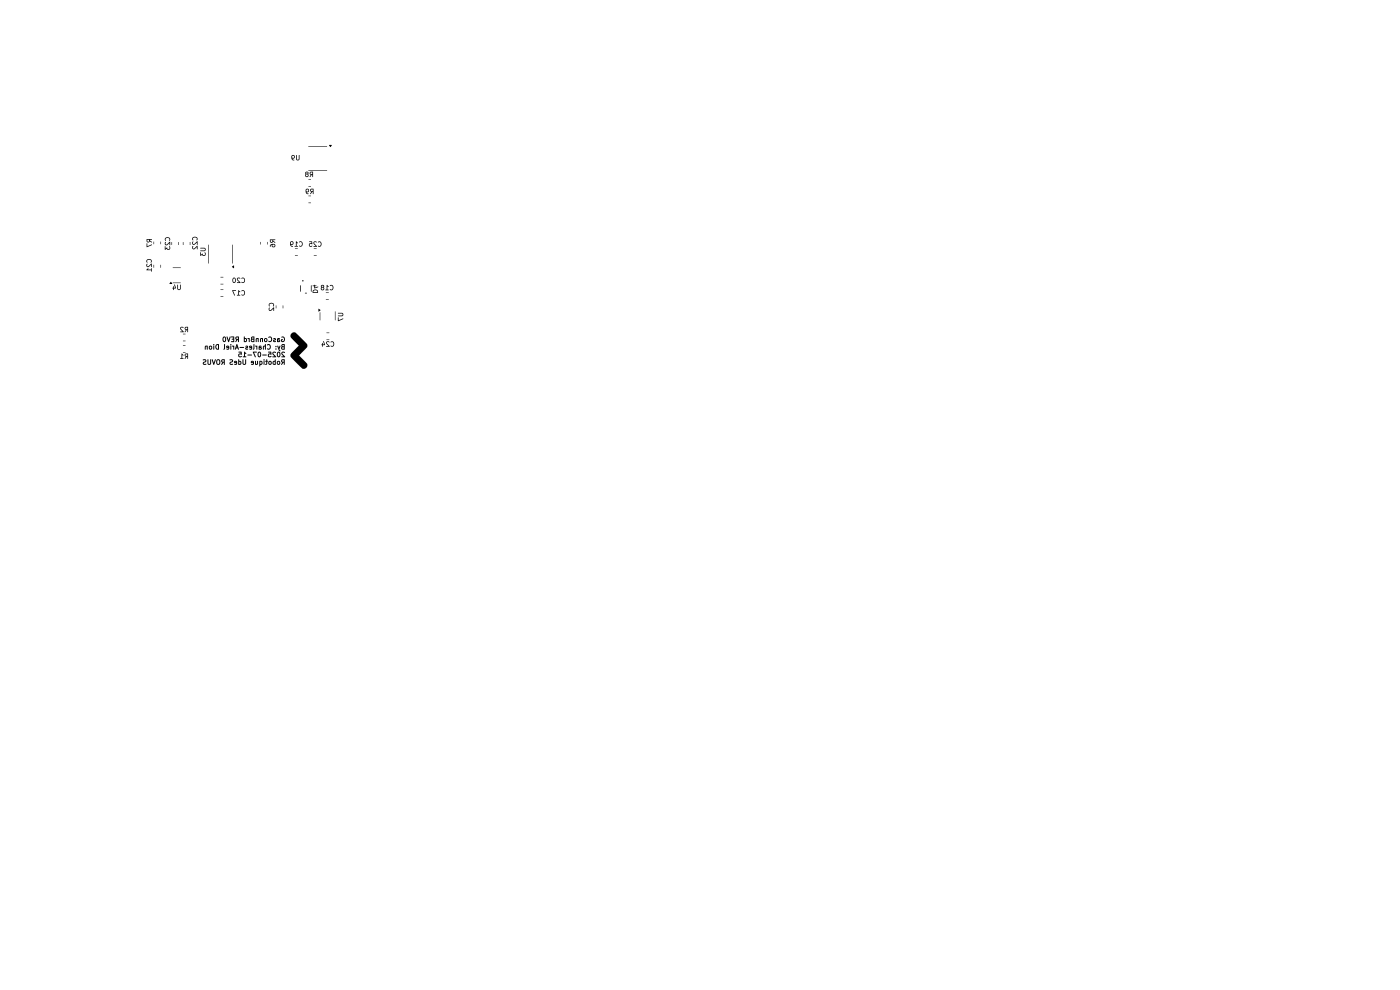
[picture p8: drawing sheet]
<svg xmlns="http://www.w3.org/2000/svg" width="297mm" height="210mm" viewBox="0 0 297 210" stroke-linecap="round" stroke-linejoin="round" font-family="sans-serif">
<g fill="#000">
<path d="M61.9 32.9h.4l.2 .2-.1 .5h-.4l.4 .4h-.3l-.2-.2-.1-.6h.2l.1 .3 .3-.1-.1-.4-.5 .2zM62.8 32.9h.2v.8l.1 .2 .3-.2v-.8h.1v.9l-.2 .2h-.3l-.2-.2zM64.9 36.5l.3-.1 .3 .3-.1 .2 .1 .4-.3 .3-.3-.1-.2-.2v-.2h.2l.1 .3 .3-.1-.1-.3-.5 .1 .1-.2-.1-.2 .3 .1 .3-.1-.1-.1-.5 .1zM65.4 39.5l.6 .1h-.5zM65.4 38l.6 .1zM65.8 36.5l.6-.1v1.2l-.1-.5-.6 .4 .2-.4-.2-.4 .3 .2h.3v-.3l-.6 .1zM65.4 36.1l4 .1zM65.4 31l4 .1zM69.8 30.8h.6l-.3 .4zM31.1 51.6l.2 .1v.5l.9-.3h.1l-1.1 .5zM31.1 57.2l.3-.3v.3h.6l.1-.3 .1 .7h-.1l-.1-.3h-.9zM31.2 55.1l.4-.2 .4 .1 .2 .5-.1 .2-.1-.1a.36 .36 0 0 0-.4-.5 .36 .36 0 0 0-.3 .5l-.1 .1-.2-.2z"/>
<path d="M31.2 56h.1l-.1 .4 .2 .1 .8-.6v.7h-.2v-.4l-.4 .4h-.4l-.2-.2zM31.1 50.7h1.1v.2h-.4v.1l.4 .4-.4-.2-.3 .2h-.3l-.1-.2h.5v-.3h-.3v.3h-.2zM32.6 56.2l.1 .6zM32.6 51.2l.1 .6zM34.1 56.2v.6zM34.1 51.2v.6zM35 52.2l.1 .1v.4l.3-.2 .2 .3h.2l.2-.6 .1 .2v.5l-.5 .1-.3-.2-.3 .2zM35.1 50.4l.4-.1 .4 .1 .2 .4-.1 .3-.1-.1a.36 .36 0 0 0-.4-.5 .36 .36 0 0 0-.3 .5l-.1 .1-.1-.3zM35 51.4h.2l-.1 .4 .2 .1 .8-.6v.7h-.1v-.5l-.5 .5h-.4l-.1-.2zM36.2 59.8l.3 .4h-.5zM36.4 51.3l.1 .7zM37.9 51.3v.7z"/>
<path d="M36.7 59.9l1.7 .1-1.7 .1zM36.7 56.7l1.7 .1-1.7 .1zM38.8 51.3l.1 .7zM40.3 51.3v.7zM40.9 50.3l.4-.1 .4 .1 .2 .4-.1 .3-.1-.1a.36 .36 0 0 0-.4-.5 .36 .36 0 0 0-.3 .5l-.1 .1-.1-.3zM40.9 52.2h.1l-.1 .4 .2 .1 .8-.6v.8l-.1-.1v-.4l-.5 .4h-.4l-.1-.2zM40.9 51.2l.1 .1-.1 .4 .2 .1 .8-.6v.7h-.1v-.5l-.5 .5h-.4l-.1-.2zM42.5 53.5l.1 .1v.4l.4-.2 .1 .3h.2l.2-.6 .1 .2v.5l-.5 .1-.2-.3-.4 .3zM42.5 52.6h.9l.2 .2v.3l-.2 .2h-.9v-.2h.8l.2-.3-.2-.1h-.8zM44.2 51.9l.1 .1v3.9zM46.8 58.8h.6zM49.3 51.9l.1 .1v3.9z"/>
<path d="M49.2 56.6l.4-.3v.6zM49.4 59l.4-.1 .2 .4v.5l-.3 .2-.3-.1-.1-.5h.2l.1 .5a.48 .48 0 0 0 0-.9l-.1 .4h-.2zM50.4 59l.4-.1 .2 .1-.1 .1-.4-.1-.1 .2 .6 .8h-.7l.5-.1-.5-.5zM51.2 59l.6-.1 .2 .5-.2 .6h-.5l-.1-.2h.1a.36 .36 0 0 0 .5-.3 .36 .36 0 0 0-.5-.4zM55.2 51.3l.1 .6zM56.7 51.3l.1 .6zM57.3 51.9l.9-.2 .2 .2v.3l-.2 .3h-.3l-.3-.5h.2l.1 .3h.3l.1-.3-.2-.1-.5 .1 .1-.1-.4 .5zM57.3 50.8h1.1v.1h-.5v.2l.5 .4-.5-.2-.2 .2h-.3l-.1-.3 .4 .1 .1-.4h-.4v.3h-.1zM61.6 51.3l.4-.1 .2 .1v.5l-.5 .1 .4 .4h-.3l-.3-.5v-.3l.5 .3 .1-.4-.6 .1zM62.8 51.2l.4 .3h-.3v.7h.3v.1h-.7l.3-.1zM62.6 54.2l.6 .1zM62.6 52.7l.6 .1z"/>
<path d="M63.5 51.3l.5-.1 .2 .5-.2 .6h-.5l-.1-.2h.2a.36 .36 0 0 0 .5-.3 .36 .36 0 0 0-.5-.4zM65 40.1l.3-.1 .3 .3-.2 .4-.4 .1 .4 .4h-.2l-.3-.3-.1-.6h.2l.1 .3 .3-.1-.1-.3-.5 .1zM65.4 43l.6 .1h-.5zM65.4 41.5l.6 .1zM65.6 51.2l.6 .1v.5l-.4-.1-.1 .2 .1 .3 .4-.1-.1 .2h-.3l-.3-.2 .2-.5h.4v-.2h-.5zM65.9 40.1h.6v1.1l-.1-.5-.6 .4 .2-.4-.2-.4 .3 .2h.3v-.3l-.6 .1zM66.6 51.3l.4-.1 .2 .1v.1h-.4l-.2 .1 .6 .8h-.7l.5-.1-.5-.5zM66.6 54.2l.6 .1zM66.6 52.7l.6 .1zM67.5 51.3h.5l.2 .4-.2 .6h-.5l-.1-.1 .2-.1a.36 .36 0 0 0 .5-.3 .36 .36 0 0 0-.5-.4zM37 60.4h.1l.2 .7-.4 .1-.1 .3-.2-.4 .1-.4h.2v.3h.3zM37.6 60.4h.2v.8l.1 .2 .3-.2v-.8h.1v.9l-.2 .2h-.3l-.2-.2z"/>
<path d="M38.5 75l.4 .3h-.2v.7h.2v.1h-.7l.3-.1zM38.3 69.4l.4-.1 .2 .2v.1l-.4-.1-.1 .2 .6 .8-.8-.1 .5-.1-.4-.4zM38.8 74.7l.6 .1h-.5zM38.8 73.2l.6 .1h-.5zM38.8 72.3l.6 .1h-.5zM38.8 70.8l.6 .1h-.5zM39.3 75.1l.6-.1v1.1l-.2-.4-.5 .4 .2-.4-.2-.4 .3 .2h.2v-.4l-.5 .2zM39.3 69.4h.6v1.1l-.2-.5-.5 .4 .2-.4-.2-.4 .3 .2h.2v-.3l-.5 .1zM43 76.3l.5-.1 .2 .1v.4l-.5 .4 .5 .1v.1l-.4 .1-.2-.1v-.4l.5-.4h-.5zM43.5 73.4h.6l-.1 .8-.1-.1-.1-.6-.2 .1v.5h-.1zM44.1 76.2l.1 .1 .1 .9 .3-.1v-.9l.2 .1v.8l-.3 .3h-.2l-.3-.2zM44.4 73.4l.3-.1 .3 .1v.5l-.1 .2-.3 .1-.2-.1-.1-.5h.2l.1 .4 .2-.1-.1-.4-.4 .1z"/>
<path d="M45.3 73.3l.2 .1-.1 .8-.2-.1zM44.9 76.2l.2 .1 .3 .7 .2-.7h.2l-.4 1.1zM45.8 73.2l.3-.2h.3v1.2l-.6-.2-.1-.5h.2l.1 .4 .2 .1v-.8h-.2l-.1 .3h-.2zM46 76.3l.4-.1 .3 .2v.8l-.3 .2-.5-.2v-.5h.2l.1 .5 .3-.2-.1-.6-.5 .3zM46.8 62.9l.6 .1zM46.8 61.4l.6 .1zM46.8 60.2l.6 .1zM47 76.3l.7-.1-.1 1.2-.1-.1v-.4l-.4 .5-.2-.1 .3-.4-.3-.4 .6 .2v-.3l-.6 .1zM47.3 71.5l.4-.1 .2 .2v.7l-.2 .3-.4-.2-.1-.5h.2l.2 .5a.5 .5 0 0 0 0-.8l-.2 .3h-.2zM47.6 73l.1 .1v.8l-.2 .3zM48 73.4h.6v.7h-.6l.1-.2h.3l-.4-.2v-.1h.4h-.4zM48.1 71.4h.2l.2 .7 .2-.7h.2l-.4 1.2z"/>
<path d="M48.9 73.3l.2 .1-.1 .8-.1-.1zM48.7 76.3l.5-.1 .2 .1v.4l-.5 .4 .5 .1v.1l-.5 .1-.2-.1v-.4l.5-.4h-.4zM49.2 73.3l.5 .1-.1 .8-.1-.1v-.5l-.3-.1zM49.1 71.4h.6l-.1 1.2-.6-.1 .1-.1h.4v-.3l-.3-.1 .3-.2v-.2h-.4zM49.3 61.6h.8l-.1 .1h-.5l.3 1zM49.7 76.6h.5v.7h-.5v-.1l.4-.1-.5-.2v-.1h.5h-.5zM50.2 73l.2 .1 .2 1.1-.2-.3h-.3l-.1 .3-.2-.1 .1-.4h.4v-.3l-.1 .3h-.3zM50 71.5l.7-.1-.1 1.2-.1-.1v-.4l-.4 .5-.2-.1 .3-.4-.3-.4 .6 .2v-.3l-.6 .1zM50.6 61.6l.4 .3h-.3v.6l.2 .1v.1l-.6-.1 .2-.1zM50.5 76.2h.2v.3l.4 .1 .1 .2v.4l-.2 .2-.5-.1v-.5h.2v.4l.3-.1v-.3h-.5zM50.6 74.6l.7 .1v.5l-.6 .1 .2 .3 .4-.1-.2 .3h-.3l-.3-.2 .1-.5 .5-.1v-.2h-.4zM51.5 76.2l.1 .1 .2 .9 .2-.1v-.9l.2 .1v.8l-.2 .3h-.3l-.3-.2z"/>
<path d="M51.2 61.7l.6-.1 .2 .4-.2 .6-.5 .1-.1-.2h.1a.36 .36 0 0 0 .5-.4 .36 .36 0 0 0-.5-.3zM50.8 73.6h.9l.1 .1-.9 .1zM51.7 71.4h.2v.3l.4 .1 .1 .2v.3l-.3 .3-.4-.1v-.6h.2v.5l.3-.1-.1-.4h-.4zM51.8 74.6l.5 .4-.1 .1-.2-.1v.6h.2v.2l-.7-.1 .3-.1zM52.1 73.4h.5v.4l-.4 .1h.4v.2h-.5v-.4l.3-.1h-.3zM52.5 71.7l.5 .1-.1 .8-.1-.1v-.5zM52.9 73.4h.5v.7h-.5v-.2h.4l-.5-.2v-.1h.5h-.5zM52.5 75.3l.9-.1 .1 .1-.9 .1zM53.3 76.6h.5v.7h-.5v-.1l.4-.1-.5-.2v-.1h.5h-.5zM53.3 71.5l.7-.1-.1 1.2-.6-.2-.1-.2 .6 .2v-.3l-.6 .1v-.5l.6 .1v-.2l-.6 .1zM53.8 73l.2 .1v.8l-.3 .3zM54.1 76.6h.2l.1 .6 .1-.1v-.5h.2l-.1 .7-.5 .1z"/>
<path d="M54.1 73.3l.5 .1v.8l-.2-.1v-.5l-.3-.1zM53.7 74.6h.8l-.1 .2h-.5l.3 1-.1-.1zM54.3 71.8l.6-.1-.1 .9-.1-.1-.1-.6-.1 .1-.1 .5h-.1zM54.8 74.7h.4l.2 .4v.4l-.3 .3-.4-.1-.1-.6h.2l.2 .5a.5 .5 0 0 0 0-.8l-.2 .3h-.2zM54.9 73.4h.6l-.1 .2h-.3l.4 .1v.4h-.6v-.1l.4-.1-.2-.1v.2h-.2zM55.1 76.6l.3-.1 .3 .3-.1 .5-.4 .1-.1 .3h-.1v-.9h.2v.4l.3-.1v-.2l-.5-.1zM55.2 71.8l.6-.1-.1 .9-.1-.1-.1-.6-.1 .1-.1 .5h-.1zM56 76.6h.1l-.1 .8-.1-.1zM55.8 73.4l.4-.1v-.3h.2v1.2l-.2-.1-.1-.6-.1 .1v.5h-.2zM56.1 71.8l.3-.1 .3 .1v.5l-.1 .2-.3 .1-.2-.2-.1-.4h.2l.1 .4 .2-.1-.1-.4-.4 .1zM55.6 75.3l.9-.1 .1 .1-.9 .1zM56.5 76.2h.2l.1 .5h-.1l-.1 .6-.3 .1-.1-.1 .3-.2v-.4l-.3-.1 .3-.1z"/>
<path d="M56.7 73.1l.5-.1 .3 .5-.3 .6h-.5l-.1-.1 .2-.1a.34 .34 0 0 0 .5-.3 .34 .34 0 0 0-.5-.3zM56.9 71.5l.6-.1 .2 .5-.2 .6h-.5l-.1-.1 .2-.1a.34 .34 0 0 0 .4-.3 .34 .34 0 0 0-.4-.3zM57 76.7l.4-.2 .2 .2v.4l-.1 .2-.3 .1-.2-.1-.1-.4h.2l.1 .3 .2-.1-.1-.4-.4 .2zM56.9 74.6l.6 .1 .1 .5-.6 .1 .1 .3 .5-.1-.2 .3h-.3l-.3-.2 .1-.5 .5-.1v-.2h-.5zM57.1 64.4l.4-.2 .5 .1 .2 .5-.2 .2-.1-.1a.36 .36 0 0 0-.3-.5 .36 .36 0 0 0-.4 .5v.1l-.2-.1zM57.1 65.3h.1v.4l.1 .1 .8-.6v.7h-.1v-.4l-.5 .4h-.4l-.1-.2zM57.9 74.7l.4-.1 .2 .1v.2l-.4-.1-.1 .2 .6 .6v.2h-.8l.1-.2h.3l-.4-.4zM58 71.8h.5v.4l-.4 .1h.4v.2h-.5v-.4l.3-.1-.3-.1zM57.9 76.7l.4-.2v-.3h.2v1.2l-.6-.1-.1-.4h.2l.1 .2 .2 .1v-.4l-.5 .1zM58.5 64.8l.1 .6zM58.8 73.4h.2l.2 .4 .1-.4h.2l-.2 .7 .1 .4-.2-.1zM58.8 76.7l.4-.2 .2 .2 .1 .4-.2 .2-.3 .1-.2-.1-.1-.4h.2l.1 .3 .2-.1-.1-.4-.4 .2z"/>
<path d="M58.9 74.7h.4l.2 .4-.1 .4-.2 .3-.4-.1-.1-.6h.2l.2 .5a.5 .5 0 0 0 0-.8l-.2 .3h-.2zM58.8 71.8h.6v.1l-.4 .1 .4 .1v.4h-.6v-.1l.4-.1-.2-.1v.2h-.2zM59.7 71.4h.5l.3 .5-.2 .5-.3 .2-.4-.2 .1-.4h.3l-.2 .3a.38 .38 0 0 0 .5-.4 .38 .38 0 0 0-.6-.3zM60 64.8l.1 .6zM59.8 74.7l.4-.1 .2 .1v.2l-.4-.1-.1 .2 .6 .6v.2h-.8l.1-.2h.3l-.4-.4zM59.8 76.3l.6-.1v1.2l-.2-.1v-.4l-.4 .5-.2-.1 .3-.4-.3-.4 .6 .2v-.3l-.6 .1zM59.8 73.1l.6-.1v1.2l-.7-.2-.1-.2 .6 .2v-.3l-.6 .1 .1-.5 .5 .2v-.3l-.5 .1zM61.9 70.7l.6-.2 .6 .4a7.8 7.8 0 0 1 2.1 2.4l-.1 .4-1.7 1.7 1.3 1.3a.82 .82 0 0 1 .3 1.3 .82 .82 0 0 1-1.4-.3l-.5-.5a4 4 0 0 1-1.5-1.7l.2-.6 1.6-1.6-1.7-1.8-.1-.4zM63.7 60.5l.1 .1v1.3zM64.7 62.1l.4 .1-.4 .1zM66 60.5l.1 .1-.1 1.3zM66.3 60.6l.4-.2 .4 .2v.1h-.3v.3l.6-.2 .1 .1-.8 .3-.1-.5h-.2z"/>
<path d="M66.5 61.5l.3-.1 .5 .1 .2 .6h-1.1l-.1-.3h.2v.2h.8a.44 .44 0 0 0-.3-.4 .44 .44 0 0 0-.5 .2h-.2zM67.6 65.5l.4 .3-.4 .3zM67.8 66.3h.1v1.7zM68.1 60.5l.4-.1 .3 .3v.6l-.2 .3-.5-.2v-.3h.1l.1 .3h.3v-.3l-.1-.1-.4 .1 .1-.2-.1-.2 .2 .2 .3-.2-.1-.1-.4 .1zM68.6 72.4h.1l.3 .8h-.5l-.1 .4-.2-.4 .1-.4h.2v.3h.3zM69.3 60.5l.4 .3-.2-.1v.7h.2v.2l-.7-.1 .3-.1zM69.3 72.5l.4-.1 .2 .1-.1 .1h-.3l-.2 .1 .6 .8h-.7l.5-.1-.5-.5zM69.1 63.5l.7 .1zM69.1 62.1h.7zM69.2 72.1h.7zM69.2 70.6h.7zM70 60.5h.5l.2 .4-.2 .6h-.4l-.1-.1 .1-.1a.36 .36 0 0 0 .5-.3 .36 .36 0 0 0-.5-.3z"/>
<path d="M70.2 72.5h.5l.2 .4-.2 .6h-.5l-.1-.1 .1-.1a.36 .36 0 0 0 .6-.3 .36 .36 0 0 0-.5-.4zM71.1 66.1h.1l-.1 1.9zM71.7 67.3l.1 .1v.5l.9-.3h.1l-1.1 .5zM71.7 66.4h.9l.2 .2v.3l-.2 .2h-.9v-.2h.8l.2-.3-.2-.1h-.8z"/>
<circle cx="64.2" cy="59.6" r=".15"/>
<circle cx="45.3" cy="73.1" r=".15"/>
<circle cx="49" cy="73.1" r=".15"/>
<circle cx="56" cy="76.3" r=".15"/>
<circle cx="58.5" cy="73.5" r=".15"/>
<circle cx="58.5" cy="74" r=".15"/>
</g>
</svg>
